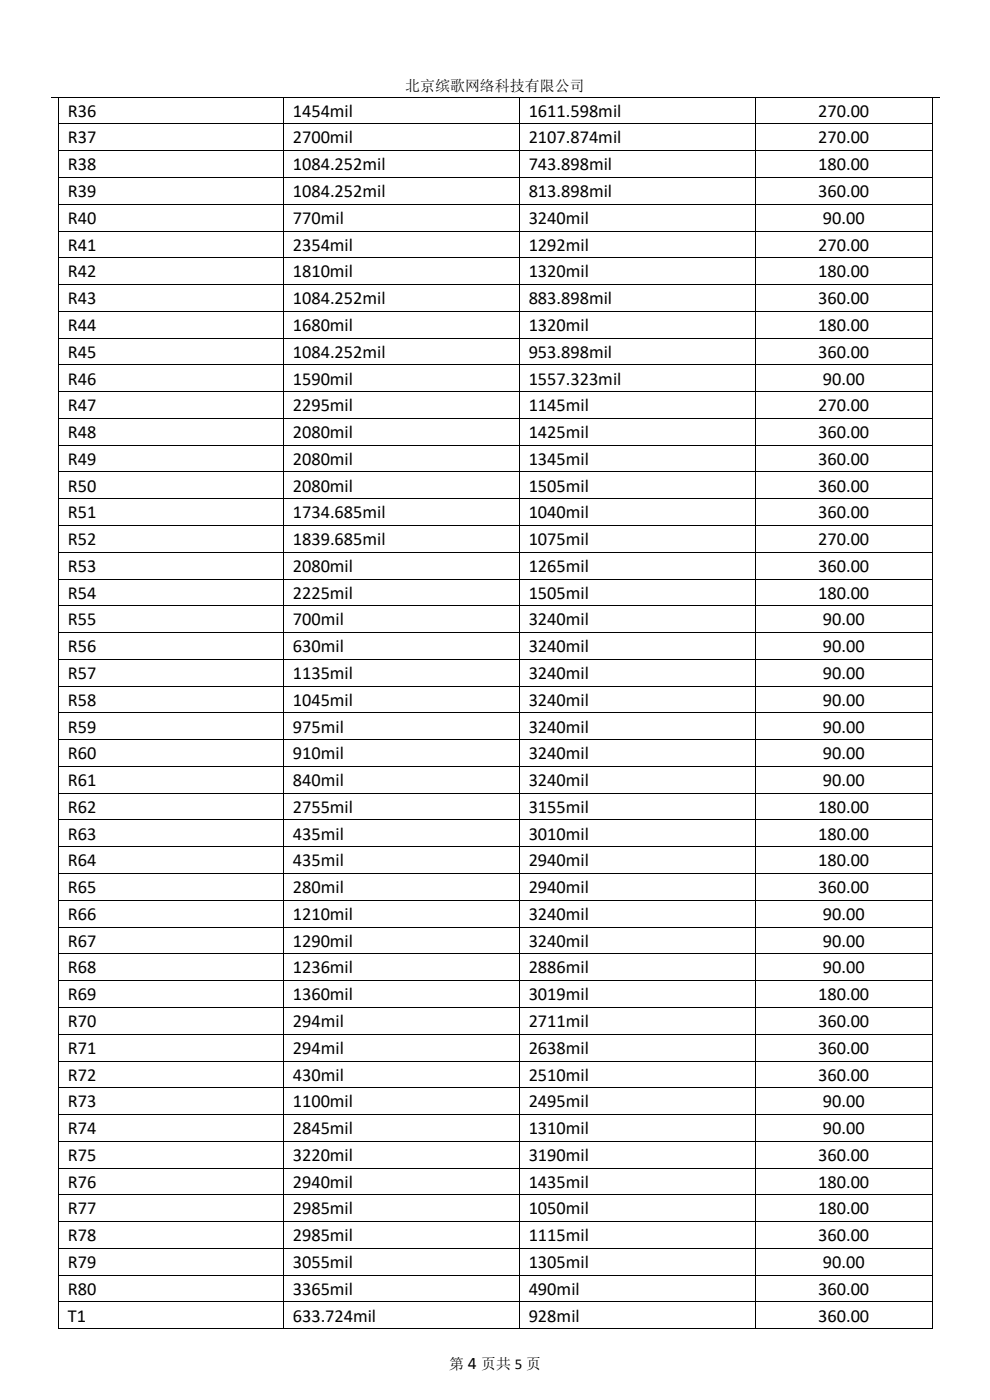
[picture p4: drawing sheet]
<svg xmlns="http://www.w3.org/2000/svg" width="210mm" height="297mm" viewBox="0 0 210 297" stroke-linecap="round" stroke-linejoin="round" font-family="sans-serif">
<defs><g id="words">
<g font-size="3.9">
<text x="14.4" y="24.8">R36</text>
<text x="62.1" y="24.8">1454mil</text>
<text x="112.1" y="24.8">1611.598mil</text>
<text x="173.6" y="24.8">270.00</text>
<text x="14.4" y="30.4">R37</text>
<text x="62.1" y="30.4">2700mil</text>
<text x="112.1" y="30.4">2107.874mil</text>
<text x="173.6" y="30.4">270.00</text>
<text x="14.4" y="36.1">R38</text>
<text x="14.4" y="41.8">R39</text>
<text x="62.1" y="36.1">1084.252mil</text>
<text x="62.1" y="41.8">1084.252mil</text>
<text x="112.1" y="36.1">743.898mil</text>
<text x="112.1" y="41.8">813.898mil</text>
<text x="173.6" y="36.1">180.00</text>
<text x="173.6" y="41.8">360.00</text>
<text x="14.4" y="47.5">R40</text>
<text x="62.1" y="47.5">770mil</text>
<text x="112.1" y="47.5">3240mil</text>
<text x="174.5" y="47.5">90.00</text>
<text x="14.4" y="53.2">R41</text>
<text x="62.1" y="53.2">2354mil</text>
<text x="112.1" y="53.2">1292mil</text>
<text x="173.6" y="53.2">270.00</text>
<text x="14.4" y="58.8">R42</text>
<text x="62.1" y="58.8">1810mil</text>
<text x="112.1" y="58.8">1320mil</text>
<text x="173.6" y="58.8">180.00</text>
<text x="14.4" y="64.5">R43</text>
<text x="62.1" y="64.5">1084.252mil</text>
<text x="112.1" y="64.5">883.898mil</text>
<text x="173.6" y="64.5">360.00</text>
<text x="14.4" y="70.2">R44</text>
<text x="62.1" y="70.2">1680mil</text>
<text x="112.1" y="70.2">1320mil</text>
<text x="173.6" y="70.2">180.00</text>
<text x="14.4" y="75.9">R45</text>
<text x="62.1" y="75.9">1084.252mil</text>
<text x="112.1" y="75.9">953.898mil</text>
<text x="173.6" y="75.9">360.00</text>
<text x="14.4" y="81.6">R46</text>
<text x="62.1" y="81.6">1590mil</text>
<text x="112.1" y="81.6">1557.323mil</text>
<text x="174.5" y="81.6">90.00</text>
<text x="14.4" y="87.2">R47</text>
<text x="62.1" y="87.2">2295mil</text>
<text x="112.1" y="87.2">1145mil</text>
<text x="173.6" y="87.2">270.00</text>
<text x="14.4" y="92.9">R48</text>
<text x="62.1" y="92.9">2080mil</text>
<text x="112.1" y="92.9">1425mil</text>
<text x="173.6" y="92.9">360.00</text>
<text x="14.4" y="98.6">R49</text>
<text x="62.1" y="98.6">2080mil</text>
<text x="112.1" y="98.6">1345mil</text>
<text x="173.6" y="98.6">360.00</text>
<text x="14.4" y="104.3">R50</text>
<text x="62.1" y="104.3">2080mil</text>
<text x="112.1" y="104.3">1505mil</text>
<text x="173.6" y="104.3">360.00</text>
<text x="14.4" y="110">R51</text>
<text x="62.1" y="110">1734.685mil</text>
<text x="112.1" y="110">1040mil</text>
<text x="173.6" y="110">360.00</text>
<text x="14.4" y="115.7">R52</text>
<text x="62.1" y="115.7">1839.685mil</text>
<text x="112.1" y="115.7">1075mil</text>
<text x="173.6" y="115.7">270.00</text>
<text x="14.4" y="121.3">R53</text>
<text x="62.1" y="121.3">2080mil</text>
<text x="112.1" y="121.3">1265mil</text>
<text x="173.6" y="121.3">360.00</text>
<text x="14.4" y="127">R54</text>
<text x="62.1" y="127">2225mil</text>
<text x="112.1" y="127">1505mil</text>
<text x="173.6" y="127">180.00</text>
<text x="14.4" y="132.7">R55</text>
<text x="62.1" y="132.7">700mil</text>
<text x="112.1" y="132.7">3240mil</text>
<text x="174.5" y="132.7">90.00</text>
<text x="14.4" y="138.3">R56</text>
<text x="62.1" y="138.3">630mil</text>
<text x="112.1" y="138.3">3240mil</text>
<text x="174.5" y="138.3">90.00</text>
<text x="14.4" y="144.1">R57</text>
<text x="14.4" y="149.7">R58</text>
<text x="62.1" y="144.1">1135mil</text>
<text x="62.1" y="149.7">1045mil</text>
<text x="112.1" y="144.1">3240mil</text>
<text x="112.1" y="149.7">3240mil</text>
<text x="174.5" y="144.1">90.00</text>
<text x="174.5" y="149.7">90.00</text>
<text x="14.4" y="155.4">R59</text>
<text x="62.1" y="155.4">975mil</text>
<text x="112.1" y="155.4">3240mil</text>
<text x="174.5" y="155.4">90.00</text>
<text x="14.4" y="161.1">R60</text>
<text x="62.1" y="161.1">910mil</text>
<text x="112.1" y="161.1">3240mil</text>
<text x="174.5" y="161.1">90.00</text>
<text x="14.4" y="166.8">R61</text>
<text x="62.1" y="166.8">840mil</text>
<text x="112.1" y="166.8">3240mil</text>
<text x="174.5" y="166.8">90.00</text>
<text x="14.4" y="172.4">R62</text>
<text x="62.1" y="172.4">2755mil</text>
<text x="112.1" y="172.4">3155mil</text>
<text x="173.6" y="172.4">180.00</text>
<text x="14.4" y="178.1">R63</text>
<text x="62.1" y="178.1">435mil</text>
<text x="112.1" y="178.1">3010mil</text>
<text x="173.6" y="178.1">180.00</text>
<text x="14.4" y="183.8">R64</text>
<text x="62.1" y="183.8">435mil</text>
<text x="112.1" y="183.8">2940mil</text>
<text x="173.6" y="183.8">180.00</text>
<text x="14.4" y="189.5">R65</text>
<text x="62.1" y="189.5">280mil</text>
<text x="112.1" y="189.5">2940mil</text>
<text x="173.6" y="189.5">360.00</text>
<text x="14.4" y="195.2">R66</text>
<text x="62.1" y="195.2">1210mil</text>
<text x="112.1" y="195.2">3240mil</text>
<text x="174.5" y="195.2">90.00</text>
<text x="14.4" y="200.8">R67</text>
<text x="62.1" y="200.8">1290mil</text>
<text x="112.1" y="200.8">3240mil</text>
<text x="174.5" y="200.8">90.00</text>
<text x="14.4" y="206.5">R68</text>
<text x="62.1" y="206.5">1236mil</text>
<text x="112.1" y="206.5">2886mil</text>
<text x="174.5" y="206.5">90.00</text>
<text x="14.4" y="212.2">R69</text>
<text x="62.1" y="212.2">1360mil</text>
<text x="112.1" y="212.2">3019mil</text>
<text x="173.6" y="212.2">180.00</text>
<text x="14.4" y="217.9">R70</text>
<text x="62.1" y="217.9">294mil</text>
<text x="112.1" y="217.9">2711mil</text>
<text x="173.6" y="217.9">360.00</text>
<text x="14.4" y="223.6">R71</text>
<text x="62.1" y="223.6">294mil</text>
<text x="112.1" y="223.6">2638mil</text>
<text x="173.6" y="223.6">360.00</text>
<text x="14.4" y="229.2">R72</text>
<text x="62.1" y="229.2">430mil</text>
<text x="112.1" y="229.2">2510mil</text>
<text x="173.6" y="229.2">360.00</text>
<text x="14.4" y="234.9">R73</text>
<text x="62.1" y="234.9">1100mil</text>
<text x="112.1" y="234.9">2495mil</text>
<text x="174.5" y="234.9">90.00</text>
<text x="14.4" y="240.6">R74</text>
<text x="62.1" y="240.6">2845mil</text>
<text x="112.1" y="240.6">1310mil</text>
<text x="174.5" y="240.6">90.00</text>
<text x="14.4" y="246.3">R75</text>
<text x="14.4" y="252">R76</text>
<text x="62.1" y="246.3">3220mil</text>
<text x="62.1" y="252">2940mil</text>
<text x="112.1" y="246.3">3190mil</text>
<text x="112.1" y="252">1435mil</text>
<text x="173.6" y="246.3">360.00</text>
<text x="173.6" y="252">180.00</text>
<text x="14.4" y="257.6">R77</text>
<text x="62.1" y="257.6">2985mil</text>
<text x="112.1" y="257.6">1050mil</text>
<text x="173.6" y="257.6">180.00</text>
<text x="14.4" y="263.3">R78</text>
<text x="62.1" y="263.3">2985mil</text>
<text x="112.1" y="263.3">1115mil</text>
<text x="173.6" y="263.3">360.00</text>
<text x="14.4" y="269">R79</text>
<text x="62.1" y="269">3055mil</text>
<text x="112.1" y="269">1305mil</text>
<text x="174.5" y="269">90.00</text>
<text x="14.4" y="274.7">R80</text>
<text x="62.1" y="274.7">3365mil</text>
<text x="112.1" y="274.7">490mil</text>
<text x="173.6" y="274.7">360.00</text>
<text x="14.4" y="280.4">T1</text>
<text x="62.1" y="280.4">633.724mil</text>
<text x="112.1" y="280.4">928mil</text>
<text x="173.6" y="280.4">360.00</text>
</g>
<text font-size="3.7" x="99.2" y="290.4">4</text>
<g font-size="3.2">
<text x="85.9" y="19.2">北京缤歌网络科技有限公司</text>
<text x="95.3" y="290.4">第</text>
<text x="102.1" y="290.4">页共 5 页</text>
</g>
</g></defs>
<g fill="none" stroke="#000" stroke-width=".21">
<path d="M10.8 20.6h188.4M12.5 20.7v5.5M12.5 26.4v5.5M12.5 32v5.5M12.5 37.7v5.6M12.6 26.3h47.6M12.6 32h47.6M12.6 37.6h47.6M60.2 20.7v5.5M60.2 26.4v5.5M60.2 32v5.5M60.2 37.7v5.6"/>
<path d="M60.3 26.3h49.9M60.3 32h49.9M60.3 37.6h49.9M110.2 20.7v5.5M110.2 26.4v5.5M110.2 32v5.5M110.2 37.7v5.6M110.3 26.3h49.8M110.3 32h49.8M110.3 37.6h49.8M160.2 20.7v5.5M160.2 26.4v5.5"/>
<path d="M160.2 32v5.5M160.2 37.7v5.6M160.3 26.3h37.4M160.3 32h37.4M160.3 37.6h37.4M197.7 20.7v5.5M197.7 26.4v5.5M197.7 32v5.5M197.7 37.7v5.6M12.5 43.4v5.5M12.5 49.1v5.5M12.5 54.8v5.5"/>
<path d="M12.6 43.3h47.6M12.6 49h47.6M12.6 54.7h47.6M60.2 43.4v5.5M60.2 49.1v5.5M60.2 54.8v5.5M60.3 43.3h49.9M60.3 49h49.9M60.3 54.7h49.9M110.2 43.4v5.5M110.2 49.1v5.5M110.2 54.8v5.5"/>
<path d="M110.3 43.3h49.8M110.3 49h49.8M110.3 54.7h49.8M160.2 43.4v5.5M160.2 49.1v5.5M160.2 54.8v5.5M160.3 43.3h37.4M160.3 49h37.4M160.3 54.7h37.4M197.7 43.4v5.5M197.7 49.1v5.5M197.7 54.8v5.5"/>
<path d="M12.5 60.5v5.5M12.5 66.1v5.5M12.5 71.8v5.5M12.5 77.5v5.5M12.6 60.4h47.6M12.6 66h47.6M12.6 71.7h47.6M12.6 77.4h47.6M60.2 60.5v5.5M60.2 66.1v5.5M60.2 71.8v5.5M60.2 77.5v5.5"/>
<path d="M60.3 60.4h49.9M60.3 66h49.9M60.3 71.7h49.9M60.3 77.4h49.9M110.2 60.5v5.5M110.2 66.1v5.5M110.2 71.8v5.5M110.2 77.5v5.5M110.3 60.4h49.8M110.3 66h49.8M110.3 71.7h49.8M110.3 77.4h49.8"/>
<path d="M160.2 60.5v5.5M160.2 66.1v5.5M160.2 71.8v5.5M160.2 77.5v5.5M160.3 60.4h37.4M160.3 66h37.4M160.3 71.7h37.4M160.3 77.4h37.4M197.7 60.5v5.5M197.7 66.1v5.5M197.7 71.8v5.5M197.7 77.5v5.5"/>
<path d="M12.5 83.2v5.5M12.5 88.9v5.5M12.5 94.5v5.5M12.6 83.1h47.6M12.6 88.8h47.6M12.6 94.4h47.6M60.2 83.2v5.5M60.2 88.9v5.5M60.2 94.5v5.5M60.3 83.1h49.9M60.3 88.8h49.9M60.3 94.4h49.9"/>
<path d="M110.2 83.2v5.5M110.2 88.9v5.5M110.2 94.5v5.5M110.3 83.1h49.8M110.3 88.8h49.8M110.3 94.4h49.8M160.2 83.2v5.5M160.2 88.9v5.5M160.2 94.5v5.5M160.3 83.1h37.4M160.3 88.8h37.4M160.3 94.4h37.4"/>
<path d="M197.7 83.2v5.5M197.7 88.9v5.5M197.7 94.5v5.5M12.5 100.2v5.5M12.5 105.9v5.5M12.5 111.6v5.5M12.5 117.3v5.5M12.6 100.1h47.6M12.6 105.8h47.6M12.6 111.5h47.6M12.6 117.2h47.6M60.2 100.2v5.5"/>
<path d="M60.2 105.9v5.5M60.2 111.6v5.5M60.2 117.3v5.5M60.3 100.1h49.9M60.3 105.8h49.9M60.3 111.5h49.9M60.3 117.2h49.9M110.2 100.2v5.5M110.2 105.9v5.5M110.2 111.6v5.5M110.2 117.3v5.5M110.3 100.1h49.8"/>
<path d="M110.3 105.8h49.8M110.3 111.5h49.8M110.3 117.2h49.8M160.2 100.2v5.5M160.2 105.9v5.5M160.2 111.6v5.5M160.2 117.3v5.5M160.3 100.1h37.4M160.3 105.8h37.4M160.3 111.5h37.4M160.3 117.2h37.4M197.7 100.2v5.5"/>
<path d="M197.7 105.9v5.5M197.7 111.6v5.5M197.7 117.3v5.5M12.5 122.9v5.5M12.5 128.6v5.5M12.5 134.3v5.5M12.5 140v5.5M12.6 122.9h47.6M12.6 128.5h47.6M12.6 134.2h47.6M12.6 139.9h47.6M60.2 122.9v5.5"/>
<path d="M60.2 128.6v5.5M60.2 134.3v5.5M60.2 140v5.5M60.3 122.9h49.9M60.3 128.5h49.9M60.3 134.2h49.9M60.3 139.9h49.9M110.2 122.9v5.5M110.2 128.6v5.5M110.2 134.3v5.5M110.2 140v5.5M110.3 122.9h49.8"/>
<path d="M110.3 128.5h49.8M110.3 134.2h49.8M110.3 139.9h49.8M160.2 122.9v5.5M160.2 128.6v5.5M160.2 134.3v5.5M160.2 140v5.5M160.3 122.9h37.4M160.3 128.5h37.4M160.3 134.2h37.4M160.3 139.9h37.4M197.7 122.9v5.5"/>
<path d="M197.7 128.6v5.5M197.7 134.3v5.5M197.7 140v5.5M12.5 145.7v5.5M12.5 151.3v5.5M12.5 157v5.5M12.6 145.6h47.6M12.6 151.3h47.6M12.6 156.9h47.6M60.2 145.7v5.5M60.2 151.3v5.5M60.2 157v5.5"/>
<path d="M60.3 145.6h49.9M60.3 151.3h49.9M60.3 156.9h49.9M110.2 145.7v5.5M110.2 151.3v5.5M110.2 157v5.5M110.3 145.6h49.8M110.3 151.3h49.8M110.3 156.9h49.8M160.2 145.7v5.5M160.2 151.3v5.5M160.2 157v5.5"/>
<path d="M160.3 145.6h37.4M160.3 151.3h37.4M160.3 156.9h37.4M197.7 145.7v5.5M197.7 151.3v5.5M197.7 157v5.5M12.5 162.7v5.5M12.5 168.4v5.5M12.5 174v5.6M12.5 179.7v5.6M12.6 162.6h47.6M12.6 168.3h47.6"/>
<path d="M12.6 173.9h47.6M12.6 179.7h47.6M60.2 162.7v5.5M60.2 168.4v5.5M60.2 174v5.6M60.2 179.7v5.6M60.3 162.6h49.9M60.3 168.3h49.9M60.3 173.9h49.9M60.3 179.7h49.9M110.2 162.7v5.5M110.2 168.4v5.5"/>
<path d="M110.2 174v5.6M110.2 179.7v5.6M110.3 162.6h49.8M110.3 168.3h49.8M110.3 173.9h49.8M110.3 179.7h49.8M160.2 162.7v5.5M160.2 168.4v5.5M160.2 174v5.6M160.2 179.7v5.6M160.3 162.6h37.4M160.3 168.3h37.4"/>
<path d="M160.3 173.9h37.4M160.3 179.7h37.4M197.7 162.7v5.5M197.7 168.4v5.5M197.7 174v5.6M197.7 179.7v5.6M12.5 185.4v5.5M12.5 191.1v5.5M12.5 196.8v5.5M12.6 185.3h47.6M12.6 191h47.6M12.6 196.7h47.6"/>
<path d="M60.2 185.4v5.5M60.2 191.1v5.5M60.2 196.8v5.5M60.3 185.3h49.9M60.3 191h49.9M60.3 196.7h49.9M110.2 185.4v5.5M110.2 191.1v5.5M110.2 196.8v5.5M110.3 185.3h49.8M110.3 191h49.8M110.3 196.7h49.8"/>
<path d="M160.2 185.4v5.5M160.2 191.1v5.5M160.2 196.8v5.5M160.3 185.3h37.4M160.3 191h37.4M160.3 196.7h37.4M197.7 185.4v5.5M197.7 191.1v5.5M197.7 196.8v5.5M12.5 202.4v5.5M12.5 208.1v5.6M12.5 213.8v5.5"/>
<path d="M12.5 219.5v5.5M12.6 202.4h47.6M12.6 208h47.6M12.6 213.7h47.6M12.6 219.4h47.6M60.2 202.4v5.5M60.2 208.1v5.6M60.2 213.8v5.5M60.2 219.5v5.5M60.3 202.4h49.9M60.3 208h49.9M60.3 213.7h49.9"/>
<path d="M60.3 219.4h49.9M110.2 202.4v5.5M110.2 208.1v5.6M110.2 213.8v5.5M110.2 219.5v5.5M110.3 202.4h49.8M110.3 208h49.8M110.3 213.7h49.8M110.3 219.4h49.8M160.2 202.4v5.5M160.2 208.1v5.6M160.2 213.8v5.5"/>
<path d="M160.2 219.5v5.5M160.3 202.4h37.4M160.3 208h37.4M160.3 213.7h37.4M160.3 219.4h37.4M197.7 202.4v5.5M197.7 208.1v5.6M197.7 213.8v5.5M197.7 219.5v5.5M12.5 225.2v5.5M12.5 230.8v5.5M12.5 236.5v5.5"/>
<path d="M12.6 225.1h47.6M12.6 230.8h47.6M12.6 236.4h47.6M60.2 225.2v5.5M60.2 230.8v5.5M60.2 236.5v5.5M60.3 225.1h49.9M60.3 230.8h49.9M60.3 236.4h49.9M110.2 225.2v5.5M110.2 230.8v5.5M110.2 236.5v5.5"/>
<path d="M110.3 225.1h49.8M110.3 230.8h49.8M110.3 236.4h49.8M160.2 225.2v5.5M160.2 230.8v5.5M160.2 236.5v5.5M160.3 225.1h37.4M160.3 230.8h37.4M160.3 236.4h37.4M197.7 225.2v5.5M197.7 230.8v5.5M197.7 236.5v5.5"/>
<path d="M12.5 242.2v5.5M12.5 247.9v5.5M12.5 253.6v5.5M12.5 259.2v5.6M12.6 242.1h47.6M12.6 247.8h47.6M12.6 253.5h47.6M12.6 259.2h47.6M60.2 242.2v5.5M60.2 247.9v5.5M60.2 253.6v5.5M60.2 259.2v5.6"/>
<path d="M60.3 242.1h49.9M60.3 247.8h49.9M60.3 253.5h49.9M60.3 259.2h49.9M110.2 242.2v5.5M110.2 247.9v5.5M110.2 253.6v5.5M110.2 259.2v5.6M110.3 242.1h49.8M110.3 247.8h49.8M110.3 253.5h49.8M110.3 259.2h49.8"/>
<path d="M160.2 242.2v5.5M160.2 247.9v5.5M160.2 253.6v5.5M160.2 259.2v5.6M160.3 242.1h37.4M160.3 247.8h37.4M160.3 253.5h37.4M160.3 259.2h37.4M197.7 242.2v5.5M197.7 247.9v5.5M197.7 253.6v5.5M197.7 259.2v5.6"/>
<path d="M12.5 264.9v5.5M12.5 270.6v5.5M12.5 276.3v5.5M12.6 264.8h47.6M12.6 270.5h47.6M12.6 276.2h47.6M60.2 264.9v5.5M60.2 270.6v5.5M60.2 276.3v5.5M60.3 264.8h49.9M60.3 270.5h49.9M60.3 276.2h49.9"/>
<path d="M110.2 264.9v5.5M110.2 270.6v5.5M110.2 276.3v5.5M110.3 264.8h49.8M110.3 270.5h49.8M110.3 276.2h49.8M160.2 264.9v5.5M160.2 270.6v5.5M160.2 276.3v5.5M160.3 264.8h37.4M160.3 270.5h37.4M160.3 276.2h37.4"/>
<path d="M197.7 264.9v5.5M197.7 270.6v5.5M197.7 276.3v5.5M12.6 281.9h47.6M60.3 281.9h49.9M110.3 281.9h49.8M160.3 281.9h37.4"/>
</g>
<g fill="#000">
<path d="M12.4 26.2h.2v.2h-.2zM12.4 31.9h.2v.1h-.2zM12.4 37.5h.2v.2h-.2zM60.2 26.2h.1v.2h-.1zM60.2 31.9h.1v.1h-.1zM60.2 37.5h.1v.2h-.1zM110.2 26.2h.1v.2h-.1zM110.2 31.9h.1v.1h-.1zM110.2 37.5h.1v.2h-.1zM160.1 26.2h.2v.2h-.2zM160.1 31.9h.2v.1h-.2zM160.1 37.5h.2v.2h-.2z"/>
<path d="M197.7 26.2h.1v.2h-.1zM197.7 31.9h.1v.1h-.1zM197.7 37.5h.1v.2h-.1zM12.4 43.3h.2v.1h-.2zM12.4 48.9h.2v.2h-.2zM12.4 54.6h.2v.2h-.2zM60.2 43.3h.1v.1h-.1zM60.2 48.9h.1v.2h-.1zM60.2 54.6h.1v.2h-.1zM110.2 43.3h.1v.1h-.1zM110.2 48.9h.1v.2h-.1zM110.2 54.6h.1v.2h-.1z"/>
<path d="M160.1 43.3h.2v.1h-.2zM160.1 48.9h.2v.2h-.2zM160.1 54.6h.2v.2h-.2zM197.7 43.3h.1v.1h-.1zM197.7 48.9h.1v.2h-.1zM197.7 54.6h.1v.2h-.1zM12.4 60.3h.2v.2h-.2zM12.4 66h.2v.1h-.2zM12.4 71.6h.2v.2h-.2zM12.4 77.3h.2v.2h-.2zM60.2 60.3h.1v.2h-.1zM60.2 66h.1v.1h-.1z"/>
<path d="M60.2 71.6h.1v.2h-.1zM60.2 77.3h.1v.2h-.1zM110.2 60.3h.1v.2h-.1zM110.2 66h.1v.1h-.1zM110.2 71.6h.1v.2h-.1zM110.2 77.3h.1v.2h-.1zM160.1 60.3h.2v.2h-.2zM160.1 66h.2v.1h-.2zM160.1 71.6h.2v.2h-.2zM160.1 77.3h.2v.2h-.2zM197.7 60.3h.1v.2h-.1zM197.7 66h.1v.1h-.1z"/>
<path d="M197.7 71.6h.1v.2h-.1zM197.7 77.3h.1v.2h-.1zM12.4 83h.2v.2h-.2zM12.4 88.7h.2v.2h-.2zM12.4 94.4h.2v.1h-.2zM60.2 83h.1v.2h-.1zM60.2 88.7h.1v.2h-.1zM60.2 94.4h.1v.1h-.1zM110.2 83h.1v.2h-.1zM110.2 88.7h.1v.2h-.1zM110.2 94.4h.1v.1h-.1zM160.1 83h.2v.2h-.2z"/>
<path d="M160.1 88.7h.2v.2h-.2zM160.1 94.4h.2v.1h-.2zM197.7 83h.1v.2h-.1zM197.7 88.7h.1v.2h-.1zM197.7 94.4h.1v.1h-.1zM12.4 100h.2v.2h-.2zM12.4 105.7h.2v.2h-.2zM12.4 111.4h.2v.2h-.2zM12.4 117.1h.2v.2h-.2zM60.2 100h.1v.2h-.1zM60.2 105.7h.1v.2h-.1zM60.2 111.4h.1v.2h-.1z"/>
<path d="M60.2 117.1h.1v.2h-.1zM110.2 100h.1v.2h-.1zM110.2 105.7h.1v.2h-.1zM110.2 111.4h.1v.2h-.1zM110.2 117.1h.1v.2h-.1zM160.1 100h.2v.2h-.2zM160.1 105.7h.2v.2h-.2zM160.1 111.4h.2v.2h-.2zM160.1 117.1h.2v.2h-.2zM197.7 100h.1v.2h-.1zM197.7 105.7h.1v.2h-.1zM197.7 111.4h.1v.2h-.1z"/>
<path d="M197.7 117.1h.1v.2h-.1zM12.4 122.8h.2v.1h-.2zM12.4 128.4h.2v.2h-.2zM12.4 134.1h.2v.2h-.2zM12.4 139.8h.2v.2h-.2zM60.2 122.8h.1v.1h-.1zM60.2 128.4h.1v.2h-.1zM60.2 134.1h.1v.2h-.1zM60.2 139.8h.1v.2h-.1zM110.2 122.8h.1v.1h-.1zM110.2 128.4h.1v.2h-.1zM110.2 134.1h.1v.2h-.1z"/>
<path d="M110.2 139.8h.1v.2h-.1zM160.1 122.8h.2v.1h-.2zM160.1 128.4h.2v.2h-.2zM160.1 134.1h.2v.2h-.2zM160.1 139.8h.2v.2h-.2zM197.7 122.8h.1v.1h-.1zM197.7 128.4h.1v.2h-.1zM197.7 134.1h.1v.2h-.1zM197.7 139.8h.1v.2h-.1zM12.4 145.5h.2v.2h-.2zM12.4 151.2h.2v.1h-.2zM12.4 156.8h.2v.2h-.2z"/>
<path d="M60.2 145.5h.1v.2h-.1zM60.2 151.2h.1v.1h-.1zM60.2 156.8h.1v.2h-.1zM110.2 145.5h.1v.2h-.1zM110.2 151.2h.1v.1h-.1zM110.2 156.8h.1v.2h-.1zM160.1 145.5h.2v.2h-.2zM160.1 151.2h.2v.1h-.2zM160.1 156.8h.2v.2h-.2zM197.7 145.5h.1v.2h-.1zM197.7 151.2h.1v.1h-.1zM197.7 156.8h.1v.2h-.1z"/>
<path d="M12.4 162.5h.2v.2h-.2zM12.4 168.2h.2v.2h-.2zM12.4 173.9h.2v.1h-.2zM12.4 179.6h.2v.1h-.2zM60.2 162.5h.1v.2h-.1zM60.2 168.2h.1v.2h-.1zM60.2 173.9h.1v.1h-.1zM60.2 179.6h.1v.1h-.1zM110.2 162.5h.1v.2h-.1zM110.2 168.2h.1v.2h-.1zM110.2 173.9h.1v.1h-.1zM110.2 179.6h.1v.1h-.1z"/>
<path d="M160.1 162.5h.2v.2h-.2zM160.1 168.2h.2v.2h-.2zM160.1 173.9h.2v.1h-.2zM160.1 179.6h.2v.1h-.2zM197.7 162.5h.1v.2h-.1zM197.7 168.2h.1v.2h-.1zM197.7 173.9h.1v.1h-.1zM197.7 179.6h.1v.1h-.1zM12.4 185.3h.2v.1h-.2zM12.4 190.9h.2v.2h-.2zM12.4 196.6h.2v.2h-.2zM60.2 185.3h.1v.1h-.1z"/>
<path d="M60.2 190.9h.1v.2h-.1zM60.2 196.6h.1v.2h-.1zM110.2 185.3h.1v.1h-.1zM110.2 190.9h.1v.2h-.1zM110.2 196.6h.1v.2h-.1zM160.1 185.3h.2v.1h-.2zM160.1 190.9h.2v.2h-.2zM160.1 196.6h.2v.2h-.2zM197.7 185.3h.1v.1h-.1zM197.7 190.9h.1v.2h-.1zM197.7 196.6h.1v.2h-.1zM12.4 202.3h.2v.1h-.2z"/>
<path d="M12.4 207.9h.2v.2h-.2zM12.4 213.7h.2v.1h-.2zM12.4 219.3h.2v.2h-.2zM60.2 202.3h.1v.1h-.1zM60.2 207.9h.1v.2h-.1zM60.2 213.7h.1v.1h-.1zM60.2 219.3h.1v.2h-.1zM110.2 202.3h.1v.1h-.1zM110.2 207.9h.1v.2h-.1zM110.2 213.7h.1v.1h-.1zM110.2 219.3h.1v.2h-.1zM160.1 202.3h.2v.1h-.2z"/>
<path d="M160.1 207.9h.2v.2h-.2zM160.1 213.7h.2v.1h-.2zM160.1 219.3h.2v.2h-.2zM197.7 202.3h.1v.1h-.1zM197.7 207.9h.1v.2h-.1zM197.7 213.7h.1v.1h-.1zM197.7 219.3h.1v.2h-.1zM12.4 225h.2v.2h-.2zM12.4 230.7h.2v.1h-.2zM12.4 236.3h.2v.2h-.2zM60.2 225h.1v.2h-.1zM60.2 230.7h.1v.1h-.1z"/>
<path d="M60.2 236.3h.1v.2h-.1zM110.2 225h.1v.2h-.1zM110.2 230.7h.1v.1h-.1zM110.2 236.3h.1v.2h-.1zM160.1 225h.2v.2h-.2zM160.1 230.7h.2v.1h-.2zM160.1 236.3h.2v.2h-.2zM197.7 225h.1v.2h-.1zM197.7 230.7h.1v.1h-.1zM197.7 236.3h.1v.2h-.1zM12.4 242h.2v.2h-.2zM12.4 247.7h.2v.2h-.2z"/>
<path d="M12.4 253.4h.2v.2h-.2zM12.4 259.1h.2v.1h-.2zM60.2 242h.1v.2h-.1zM60.2 247.7h.1v.2h-.1zM60.2 253.4h.1v.2h-.1zM60.2 259.1h.1v.1h-.1zM110.2 242h.1v.2h-.1zM110.2 247.7h.1v.2h-.1zM110.2 253.4h.1v.2h-.1zM110.2 259.1h.1v.1h-.1zM160.1 242h.2v.2h-.2zM160.1 247.7h.2v.2h-.2z"/>
<path d="M160.1 253.4h.2v.2h-.2zM160.1 259.1h.2v.1h-.2zM197.7 242h.1v.2h-.1zM197.7 247.7h.1v.2h-.1zM197.7 253.4h.1v.2h-.1zM197.7 259.1h.1v.1h-.1zM12.4 264.8h.2v.1h-.2zM12.4 270.4h.2v.2h-.2zM12.4 276.1h.2v.2h-.2zM60.2 264.8h.1v.1h-.1zM60.2 270.4h.1v.2h-.1zM60.2 276.1h.1v.2h-.1z"/>
<path d="M110.2 264.8h.1v.1h-.1zM110.2 270.4h.1v.2h-.1zM110.2 276.1h.1v.2h-.1zM160.1 264.8h.2v.1h-.2zM160.1 270.4h.2v.2h-.2zM160.1 276.1h.2v.2h-.2zM197.7 264.8h.1v.1h-.1zM197.7 270.4h.1v.2h-.1zM197.7 276.1h.1v.2h-.1zM12.4 281.8h.2v.2h-.2zM60.2 281.8h.1v.2h-.1zM110.2 281.8h.1v.2h-.1z"/>
<path d="M160.1 281.8h.2v.2h-.2zM197.7 281.8h.1v.2h-.1z"/>
</g>
<use href="#words"/>
</svg>
